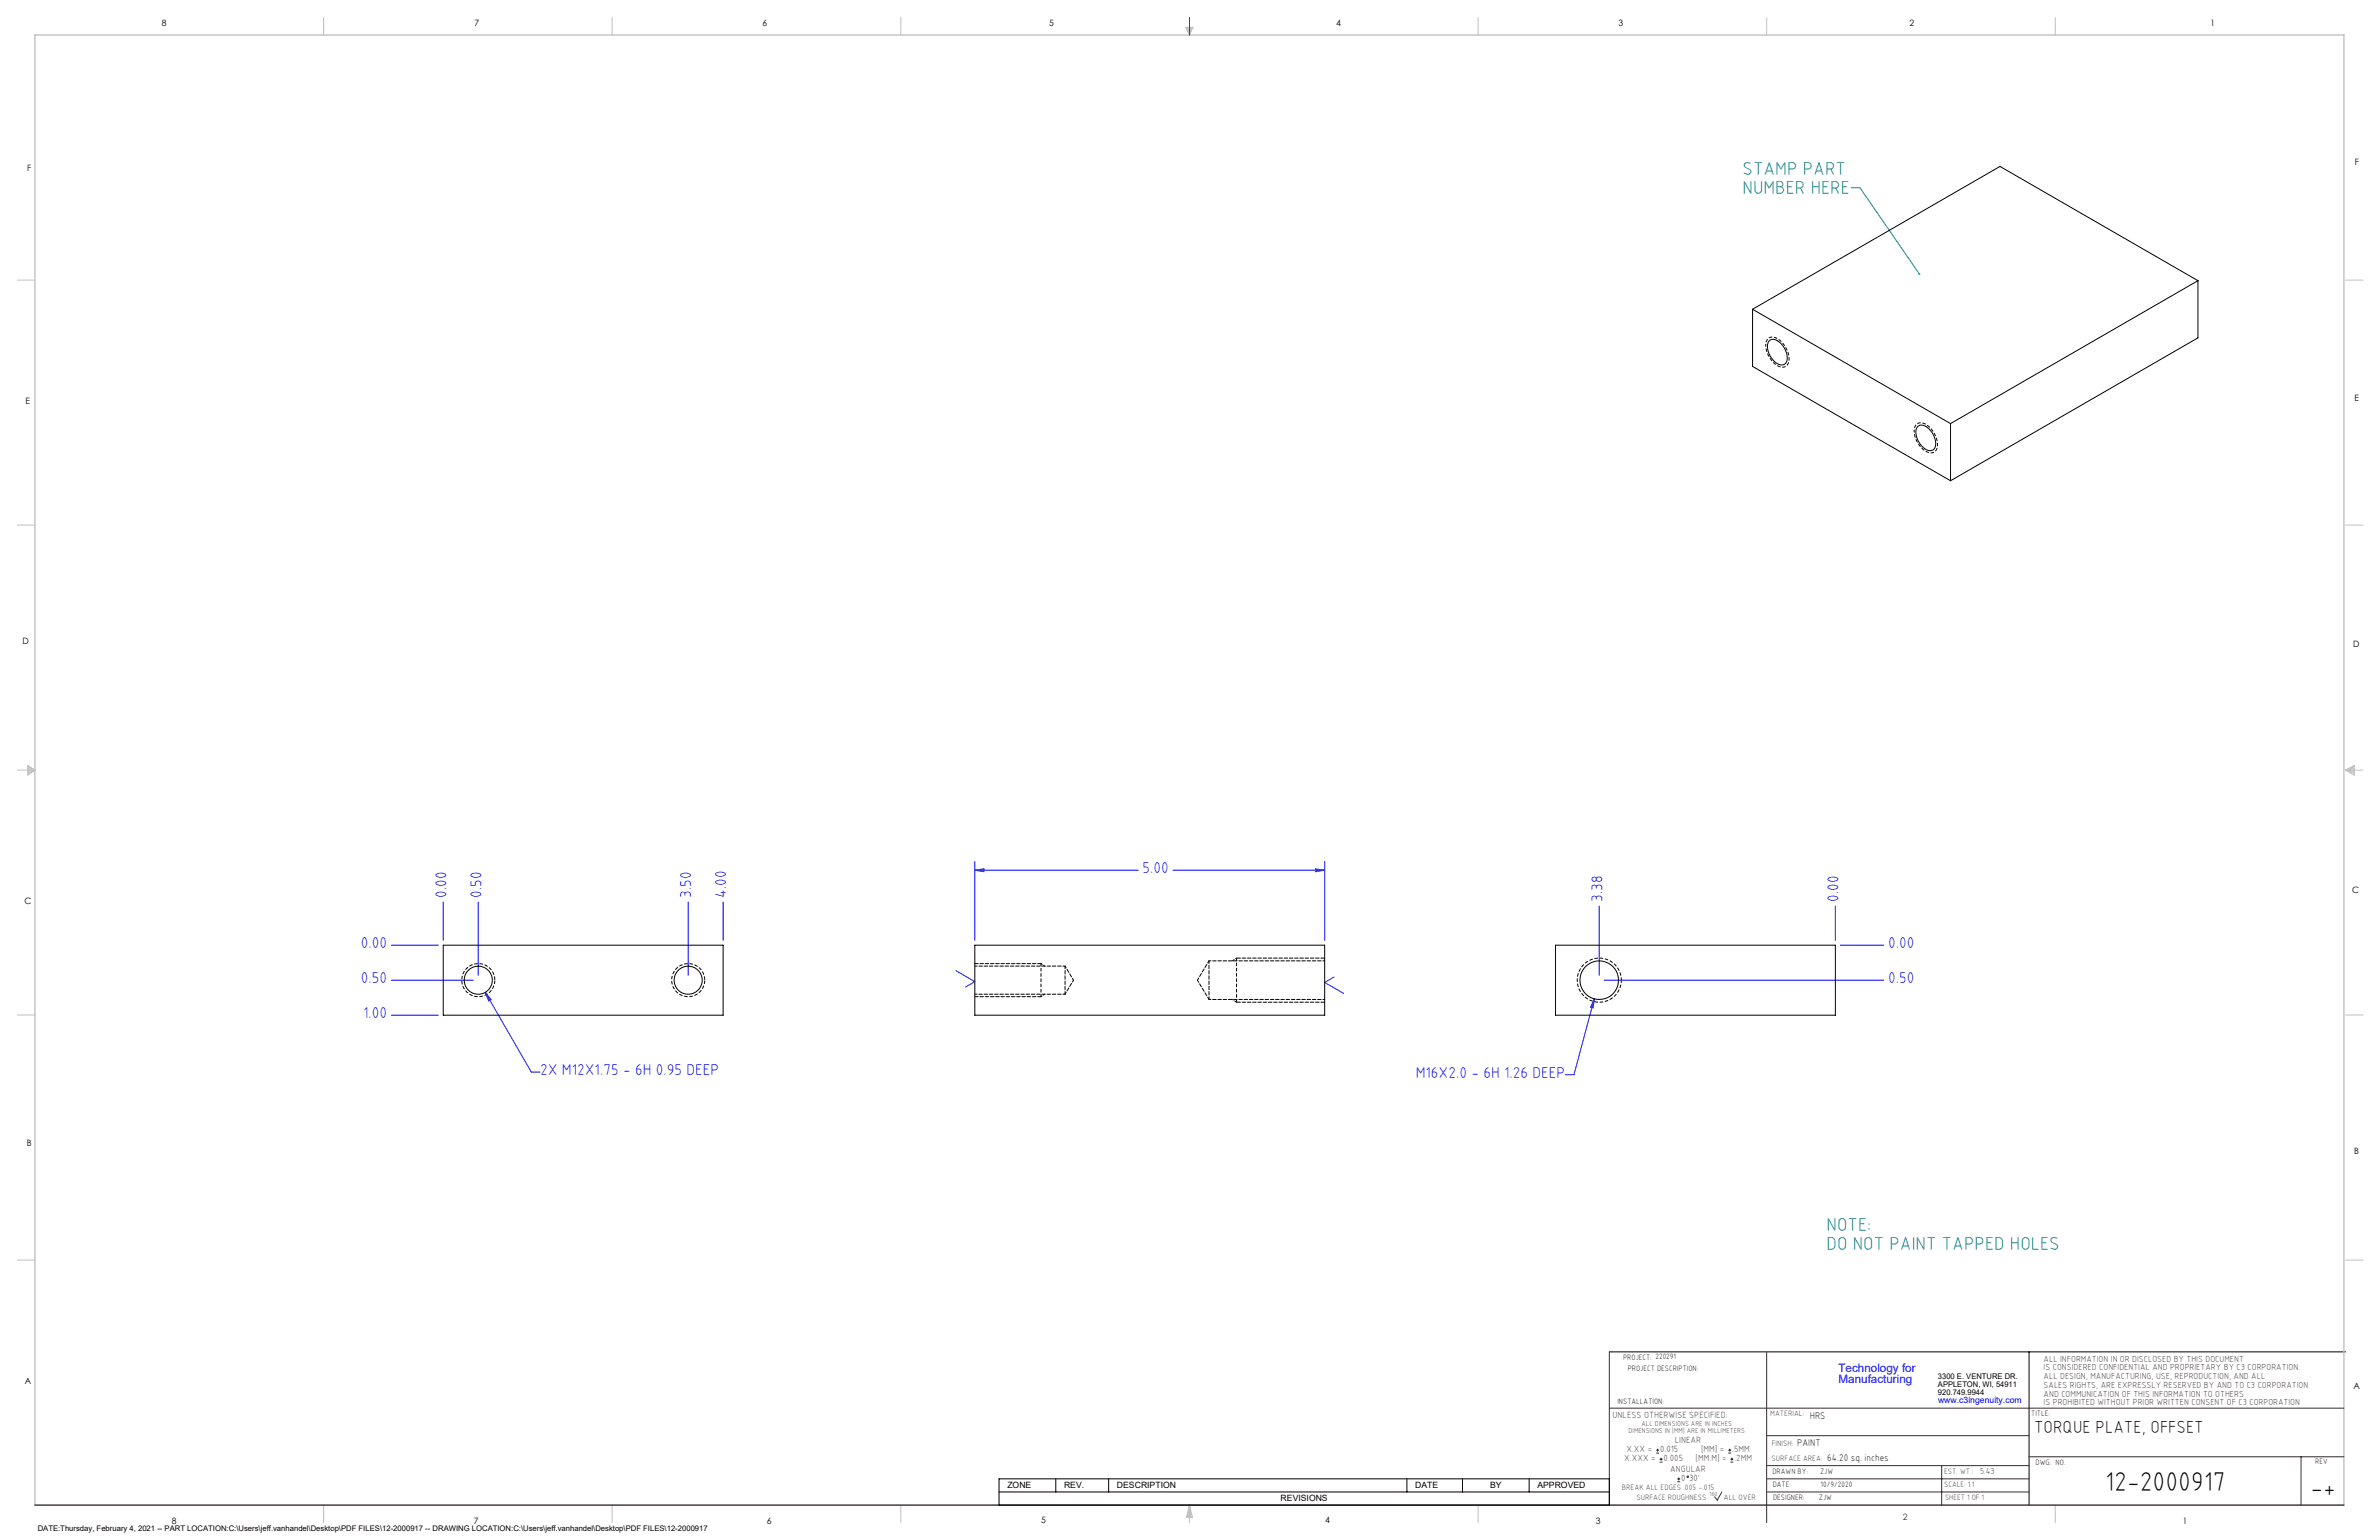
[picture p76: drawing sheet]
<svg xmlns="http://www.w3.org/2000/svg" width="864mm" height="559mm" viewBox="0 0 864 559" stroke-linecap="round" stroke-linejoin="round" font-family="sans-serif">
<defs><g id="words">
<g font-size="9.9">
<text x="764.2" y="541.1">12-2000917</text>
<text x="838.7" y="543.2">-+</text>
</g>
<g font-size="6.8" fill="#008080">
<text x="632.6" y="63.6">STAMP PART</text>
<text x="632.6" y="70.4">NUMBER HERE</text>
<text x="663.1" y="446.6">NOTE:</text>
<text x="663.1" y="453.4">DO NOT PAINT TAPPED HOLES</text>
</g>
<text font-size="6.3" x="738.4" y="519.9">TORQUE PLATE, OFFSET</text>
<g font-size="5.7" fill="#00f">
<text x="414.8" y="316.9">5.00</text>
<text x="162.1" y="325.7" transform="rotate(-90 162.1 325.7)">0.00</text>
<text x="174.8" y="325.7" transform="rotate(-90 174.8 325.7)">0.50</text>
<text x="251" y="325.7" transform="rotate(-90 251 325.7)">3.50</text>
<text x="263.7" y="325.7" transform="rotate(-90 263.7 325.7)">4.00</text>
<text x="581.7" y="327.2" transform="rotate(-90 581.7 327.2)">3.38</text>
<text x="667.4" y="327.2" transform="rotate(-90 667.4 327.2)">0.00</text>
<text x="131" y="344.1">0.00</text>
<text x="685.4" y="344.1">0.00</text>
<text x="131" y="356.8">0.50</text>
<text x="685.4" y="356.8">0.50</text>
<text x="131.8" y="369.5">1.00</text>
<text x="196.1" y="390.1">2X M12X1.75 - 6H 0.95 DEEP</text>
<text x="513.9" y="391.1">M16X2.0 - 6H 1.26 DEEP</text>
</g>
<g font-size="4.2" fill="#00f">
<text x="667.4" y="497.7">Technology for</text>
<text x="667.4" y="502">Manufacturing</text>
</g>
<g font-size="3.5">
<text x="657" y="514.9">HRS</text>
<text x="652.4" y="524.7">PAINT</text>
<text x="663.3" y="530.1">64.20 sq. inches</text>
</g>
<g font-size="3.3" fill="#382c30">
<text x="585.4" y="514.4">UNLESS OTHERWISE SPECIFIED:</text>
<text x="590.4" y="526.8">X.XX =</text>
<text x="602.6" y="526.8">0.015</text>
<text x="608" y="523.6">LINEAR</text>
<text x="617.5" y="526.8">[MM] =</text>
<text x="628.8" y="526.8">.5MM</text>
<text x="589.6" y="530.1">X.XXX =</text>
<text x="603.9" y="530.1">0.005</text>
<text x="606.3" y="534">ANGULAR</text>
<text x="615.5" y="530.1">[MM.M] =</text>
<text x="629.6" y="530.1">.2MM</text>
<text x="610.3" y="537.3">0</text>
<text x="613.2" y="537.3">30'</text>
</g>
<g font-size="3.2">
<text x="58.8" y="9.6">8</text>
<text x="172.3" y="9.5">7</text>
<text x="276.8" y="9.5">6</text>
<text x="380.9" y="9.6">5</text>
<text x="485" y="9.5">4</text>
<text x="587.5" y="9.5">3</text>
<text x="693.1" y="9.5">2</text>
<text x="802.4" y="9.5">1</text>
<text x="854.9" y="59.8">F</text>
<text x="9.9" y="62">F</text>
<text x="9.3" y="146.5">E</text>
<text x="854.7" y="145.5">E</text>
<text x="8.2" y="233.6">D</text>
<text x="854.3" y="234.9">D</text>
<text x="8.9" y="328.1">C</text>
<text x="853.9" y="324.1">C</text>
<text x="9.7" y="415.8">B</text>
<text x="854.6" y="418.6">B</text>
<text x="9" y="502">A</text>
<text x="854.3" y="503.9">A</text>
<text x="62.3" y="552.9">8</text>
<text x="172" y="552.9">7</text>
<text x="278.3" y="552.9">6</text>
<text x="377.9" y="552.8">5</text>
<text x="481" y="552.8">4</text>
<text x="579.3" y="552.8">3</text>
<text x="792.4" y="552.8">1</text>
</g>
<g font-size="3.2" fill="#382c30">
<text x="741.9" y="494.1">ALL INFORMATION IN OR DISCLOSED BY THIS DOCUMENT</text>
<text x="741.9" y="497.3">IS CONSIDERED CONFIDENTIAL AND PROPRIETARY BY C3 CORPORATION.</text>
<text x="741.9" y="500.4">ALL DESIGN, MANUFACTURING, USE, REPRODUCTION, AND ALL</text>
<text x="741.9" y="503.6">SALES RIGHTS, ARE EXPRESSLY RESERVED BY AND TO C3 CORPORATION</text>
<text x="741.9" y="506.8">AND COMMUNICATION OF THIS INFORMATION TO OTHERS</text>
<text x="741.9" y="510">IS PROHIBITED WITHOUT PRIOR WRITTEN CONSENT OF C3 CORPORATION</text>
<text x="718.8" y="534.7">5.43</text>
<text x="690.7" y="551.6">2</text>
</g>
<text font-size="3.1" fill="#00f" x="703.5" y="509.2">www.c3ingenuity.com</text>
<g font-size="3.1">
<text x="365.7" y="540">ZONE</text>
<text x="386.3" y="540">REV.</text>
<text x="405.5" y="540">DESCRIPTION</text>
<text x="464.9" y="544.8">REVISIONS</text>
<text x="513.7" y="540">DATE</text>
<text x="540.9" y="540">BY</text>
<text x="558.1" y="540">APPROVED</text>
</g>
<g font-size="2.8">
<text x="589.2" y="493.3">PROJECT: 220291</text>
<text x="590.9" y="497.3">PROJECT DESCRIPTION:</text>
<text x="703.5" y="500.5">3300 E. VENTURE DR.</text>
<text x="703.5" y="503.3">APPLETON, WI, 54911</text>
<text x="587.1" y="509.6">INSTALLATION:</text>
<text x="703.5" y="506.2">920.749.9944</text>
<text x="737.3" y="513.8">TITLE:</text>
<text x="738.9" y="531.5">DWG. NO.</text>
<text x="840.5" y="531.3">REV</text>
<text x="643.4" y="534.9">DRAWN BY:</text>
<text x="643.5" y="539.7">DATE:</text>
<text x="660.7" y="534.7">ZJW</text>
<text x="660.9" y="539.6">10/9/2020</text>
<text x="643.6" y="544.4">DESIGNER:</text>
<text x="660.3" y="544.3">ZJW</text>
<text x="13.7" y="555.5">DATE:Thursday, February 4, 2021 -- PART LOCATION:C:\Users\jeff.vanhandel\Desktop\PDF FILES\12-2000917 -- DRAWING LOCATION:C:\Users\jeff.vanhandel\Desktop\PDF FILES\12-2000917</text>
</g>
<g font-size="2.8" fill="#382c30">
<text x="642.6" y="513.8">MATERIAL:</text>
<text x="643.2" y="524.8">FINISH:</text>
<text x="643.1" y="530.1">SURFACE AREA:</text>
<text x="705.7" y="534.7">EST. WT.:</text>
<text x="705.7" y="539.7">SCALE: 1:1</text>
<text x="588.8" y="540.5">BREAK ALL EDGES .005 -.015</text>
<text x="594" y="544.2">SURFACE ROUGHNESS</text>
<text x="625.8" y="544.2">ALL OVER</text>
<text x="706.1" y="544.4">SHEET 1 OF 1</text>
</g>
<g font-size="2.5" fill="#382c30">
<text x="591.2" y="520.1">DIMENSIONS IN [MM] ARE IN MILLIMETERS</text>
<text x="595.9" y="517.3">ALL DIMENSIONS ARE IN INCHES</text>
</g>
<text font-size="2.2" fill="#382c30" x="620.6" y="542.9">160</text>
</g></defs>
<path d="M584.2 490.5h267.3M736.6 490.5v55.6M362.7 536.6h221.5v9.5h-221.5zM383.3 536.6v4.8M402.4 536.6v4.8M510.7 536.6v4.8M530.9 536.6v4.8M555.1 536.6v4.8M362.7 541.4h221.5" fill="none" stroke="#000" stroke-width=".36"/>
<g fill="none" stroke="#c0c0c0" stroke-width=".36">
<path d="M117.5 6.4v6.3M222.2 6.4v6.3M327 6.4v6.3M430.4 9.9h2.7l-1.3 2.8zM430.9 9.9l.9 2.8M431.2 9.9l.6 2.8M432.1 9.9l-.3 2.8M432.6 9.9l-.8 2.8M536.6 6.4v6.3M641.3 6.4v6.3M746.1 6.4v6.3M6.3 101.6h6.4"/>
<path d="M851.5 101.6h6.3M6.3 190.5h6.4M851.5 190.5h6.3M6.3 279.4h6.4M10.1 277.7l2.6 1.7-2.6 1.9zM10.1 278.2l2.6 1.2M10.1 278.8l2.6 .6M12.7 279.4l-2.6 1.2M12.7 279.4l-2.6 .5M851.5 279.4h6.3M851.5 279.4l3.1 .5M851.5 279.4l3.1 1.2"/>
<path d="M851.5 279.4l3.1-1.7v3.6zM854.6 278.8l-3.1 .6M854.6 278.2l-3.1 1.2M6.3 368.3h6.4M851.5 368.3h6.3M6.3 457.2h6.4M851.5 457.2h6.3M117.5 546.1v6.4M222.2 546.1v6.4M327 546.1v6.4M431.8 546.1v6.4M431.8 546.1l1.1 4.5h-2.2z"/>
<path d="M431.8 546.1l.6 4.5M431.8 546.1l-.9 4.5M431.8 546.1l-.4 4.5M431.8 546.1l.3 4.5M536.6 546.1v6.4M746.1 546.1v6.4"/>
</g>
<path d="M12.7 546.1v-533.4h838.2v533.4" fill="none" stroke="#c0c0c0" stroke-width=".5"/>
<g fill="none" stroke="#00f" stroke-width=".36">
<path d="M431.8 6.4v6.3M353.9 315.8l3.3-.5v1zM353.9 312.6v28.6M353.9 315.8h59.3M425.8 315.8h55.1M477.6 315.3l3.3 .5-3.3 .5zM480.9 312.6v28.6M160.9 327.3v13.9M173.6 327.3v26.6M249.8 327.3v26.6M262.5 327.3v13.9M580.5 328.8v25.1"/>
<path d="M666.3 328.8v12.4M142.1 343h17M142.1 355.7h29.7M347 352.2l6.9 4-3.5 2M484.3 354.5l-3.4 2 6.8 3.9M582.3 355.7h101.5M668.1 343h15.7M142.1 368.4h17M176.2 360.1l2.1 2.6-.9 .5zM176.2 360.1l16.7 28.9h3.1M578.7 362.4l-.4 3.4-.9-.3zM578.7 362.4l-7.3 27.6h-3.2"/>
</g>
<path d="M584.2 490.5v55.6M641.3 490.7v61.8M584.2 511h266.7M641.3 520.9h95.3M641.3 531.8h95.3M641.3 536.6h95.3M704.8 531.8v14.3M736.6 528.6h114.3M835.3 528.6v17.5M625.1 541.4l-1.7 2.9-1-1.2M641.3 541.4h95.3" fill="none" stroke="#382c30" stroke-width=".36"/>
<path d="M12.7 546.1h838.2" fill="none" stroke="#382c30" stroke-width=".5"/>
<path d="M588.6 355.7a8 8 0 0 0-11.9-7 8 8 0 0 0-.4 13.7 8 8 0 0 0 12.2-6.3l.1-.4M448.9 363.6v-15.9" fill="none" stroke="#000" stroke-width=".36" stroke-dasharray="1.3 .6" stroke-dashoffset=".3" stroke-linecap="butt"/>
<path d="M641 125.3a2.56 2.56 0 0 1 1.1-2.7 2.56 2.56 0 0 1 2.9 .2 8.4 8.4 0 0 1 4.1 9.2 2.89 2.89 0 0 1-4.8 0 9.5 9.5 0 0 1-3.3-6.7M694.9 156.4a2.56 2.56 0 0 1 1.1-2.7 2.56 2.56 0 0 1 2.9 .2 8.4 8.4 0 0 1 4.1 9.2 2.89 2.89 0 0 1-4.8 0 9.5 9.5 0 0 1-3.3-6.7" fill="none" stroke="#000" stroke-width=".36" stroke-dasharray="1.3 .6" stroke-dashoffset=".8" stroke-linecap="butt"/>
<path d="M179.6 355.7a6 6 0 0 0-8.9-5.3 6 6 0 0 0-.3 10.3 6 6 0 0 0 9.2-4.7v-.3M255.8 355.7a6 6 0 0 0-8.9-5.3 6 6 0 0 0-.3 10.3 6 6 0 0 0 9.2-4.7v-.3" fill="none" stroke="#000" stroke-width=".36" stroke-dasharray="1.3 .6" stroke-dashoffset="-.1" stroke-linecap="butt"/>
<path d="M377.9 349.7v12" fill="none" stroke="#000" stroke-width=".36" stroke-dasharray="1.3 .6" stroke-dashoffset=".4" stroke-linecap="butt"/>
<path d="M448.9 347.7l-1.5 1M447.4 362.7l1.5 1" fill="none" stroke="#000" stroke-width=".36" stroke-dasharray="1.3 .6" stroke-dashoffset=".9"/>
<path d="M480.9 347.7h-32M448.9 363.7h32" fill="none" stroke="#000" stroke-width=".36" stroke-dasharray="1.3 .6" stroke-dashoffset="-.1"/>
<path d="M377.9 349.7h.1M448.9 363.7v-.1" fill="none" stroke="#000" stroke-width=".36" stroke-dasharray="1.3 .6"/>
<path d="M379.2 350.6l-1.3-.9M377.9 361.7l1.3-.9" fill="none" stroke="#000" stroke-width=".36" stroke-dasharray="1.3 .6" stroke-dashoffset=".8"/>
<path d="M377.9 349.7h-24M353.9 361.7h24" fill="none" stroke="#000" stroke-width=".36" stroke-dasharray="1.3 .6" stroke-dashoffset=".1"/>
<path d="M672 68.1h3.2l21.6 31.3" fill="none" stroke="#008080" stroke-width=".36"/>
<path d="M696.5 99.2h.5v.5l-.2-.3 .1 .3h-.3z" fill="#008080"/>
<g fill="#00f">
<path d="M176.2 360.1l1.2 3.1 .9-.5zM578.7 362.4l-1.3 3.1 .9 .3z"/>
<path d="M353.9 315.8l3.3-.5v1zM477.6 315.3l3.3 .5-3.3 .5z"/>
</g>
<g fill="none" stroke="#000" stroke-width=".36">
<path d="M636.2 112.2l71.9 41.5M636.2 112.2v20.8l71.9 41.4M797.9 101.8l-89.8 51.9M797.9 101.8v20.8l-89.8 51.8M797.9 101.8l-71.9-41.4-89.8 51.8M642.1 123.8a2.82 2.82 0 0 1 4.3 .8 6.6 6.6 0 0 1 2 6.9 2.58 2.58 0 0 1-4.1-.2 6.7 6.7 0 0 1-2.2-7.5zM696 154.9a2.84 2.84 0 0 1 4.3 .7 6.8 6.8 0 0 1 2 7 2.56 2.56 0 0 1-4.1-.2 7 7 0 0 1-2.5-7zM708.1 153.7v20.7M160.9 343h101.6v25.4h-101.6zM353.9 343h127v25.4h-127zM564.7 343h101.6v25.4h-101.6z"/>
<circle cx="173.6" cy="355.7" r="5.1"/>
<circle cx="249.8" cy="355.7" r="5.1"/>
<circle cx="580.6" cy="355.7" r="7"/>
</g>
<path d="M438.9 348.7v14M386.6 360.8v-10.2" fill="none" stroke="#000" stroke-width=".36" stroke-dasharray="1.3 .6" stroke-dashoffset=".3"/>
<path d="M386.6 350.6h-32.7M389.7 355.7l-3.1-5.1M353.9 360.8h32.7M386.6 360.8l3.1-5.1" fill="none" stroke="#000" stroke-width=".36" stroke-dasharray="1.3 .6" stroke-dashoffset=".5"/>
<path d="M480.9 348.7h-42M438.9 362.7h42" fill="none" stroke="#000" stroke-width=".36" stroke-dasharray="1.3 .6" stroke-dashoffset=".6"/>
<path d="M434.7 355.7l4.2 7M438.9 348.7l-4.2 7" fill="none" stroke="#000" stroke-width=".36" stroke-dasharray="1.3 .6" stroke-dashoffset=".4"/>
<g fill="none" stroke="#382c30" stroke-width=".36">
<path d="M601.2 527.3h1.1M601.2 526.2h1.1M601.7 525.7v1M602.5 530.5h1M602.5 529.5h1M603 529v1M608.9 537.7h1M608.9 536.6h1M609.4 536.1v1.1M627.4 527.3h1M627.4 526.2h1M627.9 525.7v1"/>
<path d="M628.2 530.5h1M628.2 529.5h1M628.7 529v1"/>
<circle cx="612.7" cy="535.9" r=".27"/>
</g>
<use href="#words"/>
</svg>
